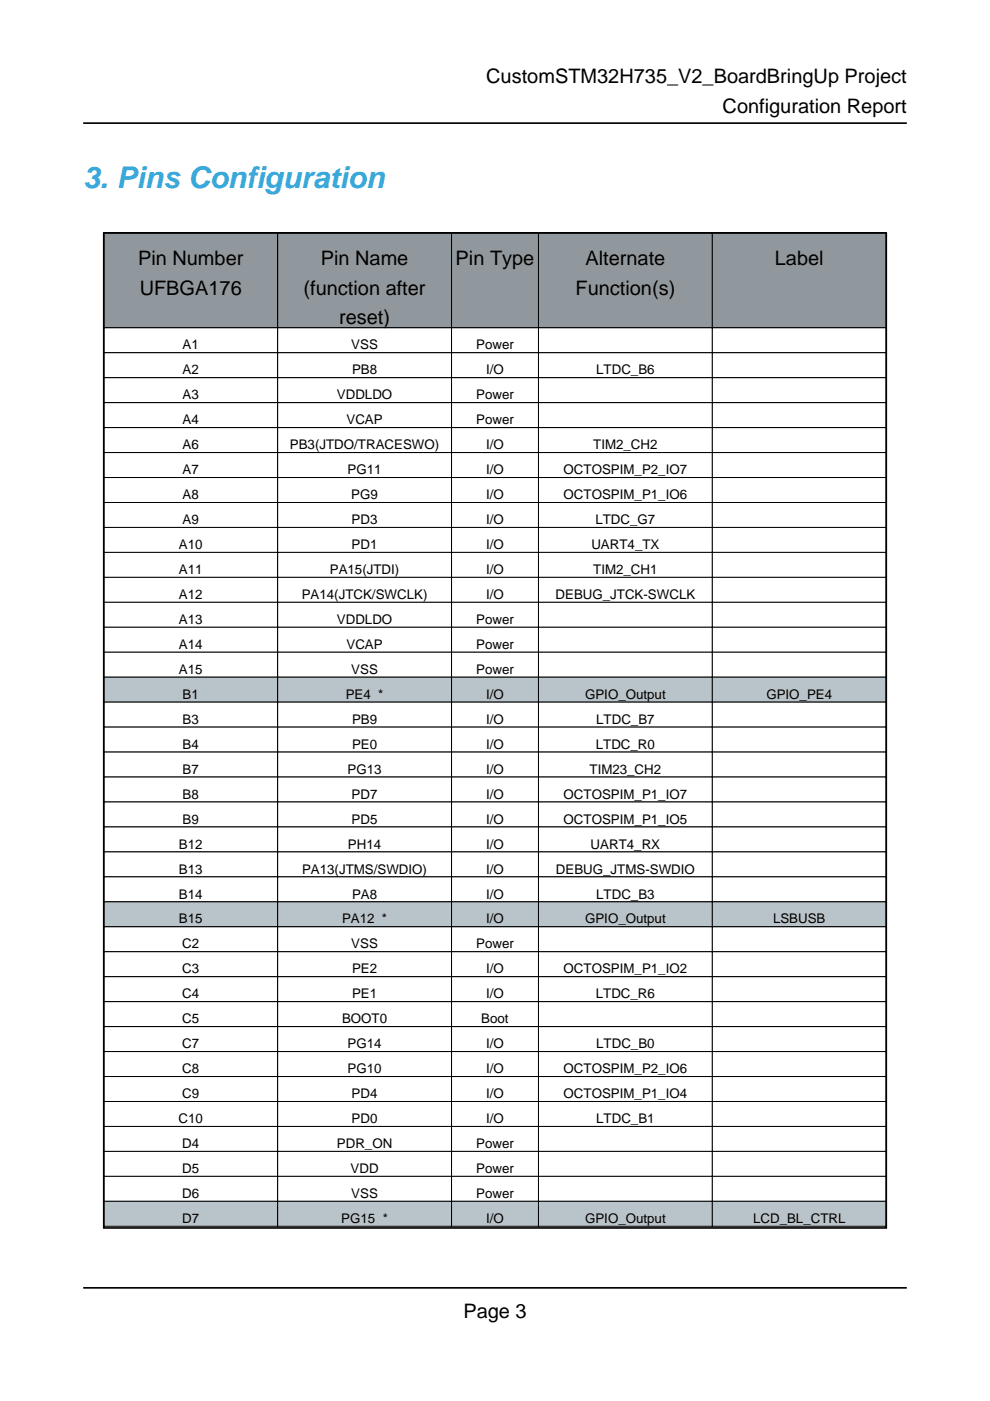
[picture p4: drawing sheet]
<svg xmlns="http://www.w3.org/2000/svg" width="210mm" height="297mm" viewBox="0 0 210 297" stroke-linecap="round" stroke-linejoin="round" font-family="sans-serif">
<defs><g id="words">
<text font-size="6.3" fill="#39a9dc" x="17.6" y="39.9">3. Pins Configuration</text>
<g font-size="4.2">
<text x="103.1" y="17.6">CustomSTM32H735_V2_BoardBringUp Project</text>
<text x="153.2" y="24">Configuration Report</text>
<text x="29.3" y="56.1">Pin Number</text>
<text x="68" y="56.1">Pin Name</text>
<text x="96.6" y="56.1">Pin Type</text>
<text x="124.1" y="56.1">Alternate</text>
<text x="164.3" y="56.1">Label</text>
<text x="29.6" y="62.4">UFBGA176</text>
<text x="64.4" y="62.4">(function after</text>
<text x="122" y="62.4">Function(s)</text>
<text x="71.9" y="68.8">reset)</text>
<text x="98.2" y="279.4">Page 3</text>
</g>
<g font-size="2.8">
<text x="38.7" y="74.1">A1</text>
<text x="74.5" y="74.1">VSS</text>
<text x="101" y="74.1">Power</text>
<text x="38.7" y="79.4">A2</text>
<text x="74.6" y="79.4">PB8</text>
<text x="103.1" y="79.4">I/O</text>
<text x="126.4" y="79.4">LTDC_B6</text>
<text x="38.7" y="84.7">A3</text>
<text x="38.7" y="90">A4</text>
<text x="71.4" y="84.7">VDDLDO</text>
<text x="73.5" y="90">VCAP</text>
<text x="101" y="84.7">Power</text>
<text x="101" y="90">Power</text>
<text x="38.7" y="95.2">A6</text>
<text x="61.5" y="95.2">PB3(JTDO/TRACESWO)</text>
<text x="103.1" y="95.2">I/O</text>
<text x="125.8" y="95.2">TIM2_CH2</text>
<text x="38.7" y="100.5">A7</text>
<text x="73.7" y="100.5">PG11</text>
<text x="103.1" y="100.5">I/O</text>
<text x="119.5" y="100.5">OCTOSPIM_P2_IO7</text>
<text x="38.7" y="105.8">A8</text>
<text x="74.5" y="105.8">PG9</text>
<text x="103.1" y="105.8">I/O</text>
<text x="119.5" y="105.8">OCTOSPIM_P1_IO6</text>
<text x="38.7" y="111.1">A9</text>
<text x="74.6" y="111.1">PD3</text>
<text x="103.1" y="111.1">I/O</text>
<text x="126.2" y="111.1">LTDC_G7</text>
<text x="37.9" y="116.4">A10</text>
<text x="74.6" y="116.4">PD1</text>
<text x="103.1" y="116.4">I/O</text>
<text x="125.4" y="116.4">UART4_TX</text>
<text x="37.9" y="121.7">A11</text>
<text x="69.9" y="121.7">PA15(JTDI)</text>
<text x="103.1" y="121.7">I/O</text>
<text x="125.8" y="121.7">TIM2_CH1</text>
<text x="37.9" y="127">A12</text>
<text x="64" y="127">PA14(JTCK/SWCLK)</text>
<text x="103.1" y="127">I/O</text>
<text x="117.8" y="127">DEBUG_JTCK-SWCLK</text>
<text x="37.9" y="132.3">A13</text>
<text x="37.9" y="137.6">A14</text>
<text x="71.4" y="132.3">VDDLDO</text>
<text x="73.5" y="137.6">VCAP</text>
<text x="101" y="132.3">Power</text>
<text x="101" y="137.6">Power</text>
<text x="37.9" y="142.9">A15</text>
<text x="74.5" y="142.9">VSS</text>
<text x="101" y="142.9">Power</text>
<text x="38.7" y="148.2">B1</text>
<text x="73.3" y="148.2">PE4 *</text>
<text x="103.1" y="148.2">I/O</text>
<text x="124.1" y="148.2">GPIO_Output</text>
<text x="162.5" y="148.2">GPIO_PE4</text>
<text x="38.7" y="153.5">B3</text>
<text x="74.6" y="153.5">PB9</text>
<text x="103.1" y="153.5">I/O</text>
<text x="126.4" y="153.5">LTDC_B7</text>
<text x="38.7" y="158.7">B4</text>
<text x="74.6" y="158.7">PE0</text>
<text x="103.1" y="158.7">I/O</text>
<text x="126.3" y="158.7">LTDC_R0</text>
<text x="38.7" y="164">B7</text>
<text x="73.7" y="164">PG13</text>
<text x="103.1" y="164">I/O</text>
<text x="125" y="164">TIM23_CH2</text>
<text x="38.7" y="169.3">B8</text>
<text x="74.6" y="169.3">PD7</text>
<text x="103.1" y="169.3">I/O</text>
<text x="119.5" y="169.3">OCTOSPIM_P1_IO7</text>
<text x="37.9" y="179.9">B12</text>
<text x="38.7" y="174.6">B9</text>
<text x="73.8" y="179.9">PH14</text>
<text x="74.6" y="174.6">PD5</text>
<text x="103.1" y="174.6">I/O</text>
<text x="103.1" y="179.9">I/O</text>
<text x="119.5" y="174.6">OCTOSPIM_P1_IO5</text>
<text x="125.2" y="179.9">UART4_RX</text>
<text x="37.9" y="185.2">B13</text>
<text x="64.1" y="185.2">PA13(JTMS/SWDIO)</text>
<text x="103.1" y="185.2">I/O</text>
<text x="117.9" y="185.2">DEBUG_JTMS-SWDIO</text>
<text x="37.9" y="190.5">B14</text>
<text x="74.6" y="190.5">PA8</text>
<text x="103.1" y="190.5">I/O</text>
<text x="126.4" y="190.5">LTDC_B3</text>
<text x="37.9" y="195.8">B15</text>
<text x="72.5" y="195.8">PA12 *</text>
<text x="103.1" y="195.8">I/O</text>
<text x="124.1" y="195.8">GPIO_Output</text>
<text x="163.9" y="195.8">LSBUSB</text>
<text x="38.6" y="201.1">C2</text>
<text x="74.5" y="201.1">VSS</text>
<text x="101" y="201.1">Power</text>
<text x="38.6" y="206.4">C3</text>
<text x="74.6" y="206.4">PE2</text>
<text x="103.1" y="206.4">I/O</text>
<text x="119.5" y="206.4">OCTOSPIM_P1_IO2</text>
<text x="38.6" y="211.7">C4</text>
<text x="74.6" y="211.7">PE1</text>
<text x="103.1" y="211.7">I/O</text>
<text x="126.3" y="211.7">LTDC_R6</text>
<text x="38.6" y="217">C5</text>
<text x="72.5" y="217">BOOT0</text>
<text x="102" y="217">Boot</text>
<text x="38.6" y="222.2">C7</text>
<text x="38.6" y="227.5">C8</text>
<text x="73.7" y="222.2">PG14</text>
<text x="73.7" y="227.5">PG10</text>
<text x="103.1" y="222.2">I/O</text>
<text x="103.1" y="227.5">I/O</text>
<text x="119.5" y="227.5">OCTOSPIM_P2_IO6</text>
<text x="126.4" y="222.2">LTDC_B0</text>
<text x="38.6" y="232.8">C9</text>
<text x="74.6" y="232.8">PD4</text>
<text x="103.1" y="232.8">I/O</text>
<text x="119.5" y="232.8">OCTOSPIM_P1_IO4</text>
<text x="37.8" y="238.1">C10</text>
<text x="74.6" y="238.1">PD0</text>
<text x="103.1" y="238.1">I/O</text>
<text x="126.4" y="238.1">LTDC_B1</text>
<text x="38.6" y="243.4">D4</text>
<text x="71.4" y="243.4">PDR_ON</text>
<text x="101" y="243.4">Power</text>
<text x="38.6" y="248.7">D5</text>
<text x="74.3" y="248.7">VDD</text>
<text x="101" y="248.7">Power</text>
<text x="38.6" y="254">D6</text>
<text x="74.5" y="254">VSS</text>
<text x="101" y="254">Power</text>
<text x="38.6" y="259.3">D7</text>
<text x="72.4" y="259.3">PG15 *</text>
<text x="103.1" y="259.3">I/O</text>
<text x="124.1" y="259.3">GPIO_Output</text>
<text x="159.7" y="259.3">LCD_BL_CTRL</text>
</g>
</g></defs>
<path d="M22 260.3v-210.9h165.9v210.9" fill="none" stroke="#000" stroke-width=".35"/>
<path d="M22 49.4h36.9v20.1h-36.9z" fill="#90989e"/>
<path d="M22 49.4h36.9v20.1h-36.9z" fill="none" stroke="#000" stroke-width=".21"/>
<path d="M58.9 49.4h36.8v20.1h-36.8z" fill="#90989e"/>
<path d="M58.9 49.4h36.8v20.1h-36.8z" fill="none" stroke="#000" stroke-width=".21"/>
<path d="M95.7 49.4h18.5v20.1h-18.5z" fill="#90989e"/>
<path d="M95.7 49.4h18.5v20.1h-18.5z" fill="none" stroke="#000" stroke-width=".21"/>
<path d="M114.2 49.4h36.8v20.1h-36.8z" fill="#90989e"/>
<path d="M114.2 49.4h36.8v20.1h-36.8z" fill="none" stroke="#000" stroke-width=".21"/>
<path d="M151 49.4h36.9v20.1h-36.9z" fill="#90989e"/>
<path d="M151 49.4h36.9v20.1h-36.9z" fill="none" stroke="#000" stroke-width=".21"/>
<path d="M22 69.5h36.9v5.3h-36.9z" fill="#fff"/>
<path d="M22 69.5h36.9v5.3h-36.9z" fill="none" stroke="#000" stroke-width=".21"/>
<path d="M58.9 69.5h36.8v5.3h-36.8z" fill="#fff"/>
<path d="M58.9 69.5h36.8v5.3h-36.8z" fill="none" stroke="#000" stroke-width=".21"/>
<path d="M95.7 69.5h18.5v5.3h-18.5z" fill="#fff"/>
<path d="M95.7 69.5h18.5v5.3h-18.5z" fill="none" stroke="#000" stroke-width=".21"/>
<path d="M114.2 69.5h36.8v5.3h-36.8z" fill="#fff"/>
<path d="M114.2 69.5h36.8v5.3h-36.8z" fill="none" stroke="#000" stroke-width=".21"/>
<path d="M151 69.5h36.9v5.3h-36.9z" fill="#fff"/>
<path d="M151 69.5h36.9v5.3h-36.9z" fill="none" stroke="#000" stroke-width=".21"/>
<path d="M22 74.8h36.9v5.3h-36.9z" fill="#fff"/>
<path d="M22 74.8h36.9v5.3h-36.9z" fill="none" stroke="#000" stroke-width=".21"/>
<path d="M58.9 74.8h36.8v5.3h-36.8z" fill="#fff"/>
<path d="M58.9 74.8h36.8v5.3h-36.8z" fill="none" stroke="#000" stroke-width=".21"/>
<path d="M95.7 74.8h18.5v5.3h-18.5z" fill="#fff"/>
<path d="M95.7 74.8h18.5v5.3h-18.5z" fill="none" stroke="#000" stroke-width=".21"/>
<path d="M114.2 74.8h36.8v5.3h-36.8z" fill="#fff"/>
<path d="M114.2 74.8h36.8v5.3h-36.8z" fill="none" stroke="#000" stroke-width=".21"/>
<path d="M151 74.8h36.9v5.3h-36.9z" fill="#fff"/>
<path d="M151 74.8h36.9v5.3h-36.9z" fill="none" stroke="#000" stroke-width=".21"/>
<path d="M22 80.1h36.9v5.3h-36.9z" fill="#fff"/>
<path d="M22 80.1h36.9v5.3h-36.9z" fill="none" stroke="#000" stroke-width=".21"/>
<path d="M58.9 80.1h36.8v5.3h-36.8z" fill="#fff"/>
<path d="M58.9 80.1h36.8v5.3h-36.8z" fill="none" stroke="#000" stroke-width=".21"/>
<path d="M95.7 80.1h18.5v5.3h-18.5z" fill="#fff"/>
<path d="M95.7 80.1h18.5v5.3h-18.5z" fill="none" stroke="#000" stroke-width=".21"/>
<path d="M114.2 80.1h36.8v5.3h-36.8z" fill="#fff"/>
<path d="M114.2 80.1h36.8v5.3h-36.8z" fill="none" stroke="#000" stroke-width=".21"/>
<path d="M151 80.1h36.9v5.3h-36.9z" fill="#fff"/>
<path d="M151 80.1h36.9v5.3h-36.9z" fill="none" stroke="#000" stroke-width=".21"/>
<path d="M22 85.4h36.9v5.3h-36.9z" fill="#fff"/>
<path d="M22 85.4h36.9v5.3h-36.9z" fill="none" stroke="#000" stroke-width=".21"/>
<path d="M58.9 85.4h36.8v5.3h-36.8z" fill="#fff"/>
<path d="M58.9 85.4h36.8v5.3h-36.8z" fill="none" stroke="#000" stroke-width=".21"/>
<path d="M95.7 85.4h18.5v5.3h-18.5z" fill="#fff"/>
<path d="M95.7 85.4h18.5v5.3h-18.5z" fill="none" stroke="#000" stroke-width=".21"/>
<path d="M114.2 85.4h36.8v5.3h-36.8z" fill="#fff"/>
<path d="M114.2 85.4h36.8v5.3h-36.8z" fill="none" stroke="#000" stroke-width=".21"/>
<path d="M151 85.4h36.9v5.3h-36.9z" fill="#fff"/>
<path d="M151 85.4h36.9v5.3h-36.9z" fill="none" stroke="#000" stroke-width=".21"/>
<path d="M22 90.7h36.9v5.3h-36.9z" fill="#fff"/>
<path d="M22 90.7h36.9v5.3h-36.9z" fill="none" stroke="#000" stroke-width=".21"/>
<path d="M58.9 90.7h36.8v5.3h-36.8z" fill="#fff"/>
<path d="M58.9 90.7h36.8v5.3h-36.8z" fill="none" stroke="#000" stroke-width=".21"/>
<path d="M95.7 90.7h18.5v5.3h-18.5z" fill="#fff"/>
<path d="M95.7 90.7h18.5v5.3h-18.5z" fill="none" stroke="#000" stroke-width=".21"/>
<path d="M114.2 90.7h36.8v5.3h-36.8z" fill="#fff"/>
<path d="M114.2 90.7h36.8v5.3h-36.8z" fill="none" stroke="#000" stroke-width=".21"/>
<path d="M151 90.7h36.9v5.3h-36.9z" fill="#fff"/>
<path d="M151 90.7h36.9v5.3h-36.9z" fill="none" stroke="#000" stroke-width=".21"/>
<path d="M22 96h36.9v5.2h-36.9z" fill="#fff"/>
<path d="M22 96h36.9v5.2h-36.9z" fill="none" stroke="#000" stroke-width=".21"/>
<path d="M58.9 96h36.8v5.2h-36.8z" fill="#fff"/>
<path d="M58.9 96h36.8v5.2h-36.8z" fill="none" stroke="#000" stroke-width=".21"/>
<path d="M95.7 96h18.5v5.2h-18.5z" fill="#fff"/>
<path d="M95.7 96h18.5v5.2h-18.5z" fill="none" stroke="#000" stroke-width=".21"/>
<path d="M114.2 96h36.8v5.2h-36.8z" fill="#fff"/>
<path d="M114.2 96h36.8v5.2h-36.8z" fill="none" stroke="#000" stroke-width=".21"/>
<path d="M151 96h36.9v5.2h-36.9z" fill="#fff"/>
<path d="M151 96h36.9v5.2h-36.9z" fill="none" stroke="#000" stroke-width=".21"/>
<path d="M22 101.2h36.9v5.3h-36.9z" fill="#fff"/>
<path d="M22 101.2h36.9v5.3h-36.9z" fill="none" stroke="#000" stroke-width=".21"/>
<path d="M58.9 101.2h36.8v5.3h-36.8z" fill="#fff"/>
<path d="M58.9 101.2h36.8v5.3h-36.8z" fill="none" stroke="#000" stroke-width=".21"/>
<path d="M95.7 101.2h18.5v5.3h-18.5z" fill="#fff"/>
<path d="M95.7 101.2h18.5v5.3h-18.5z" fill="none" stroke="#000" stroke-width=".21"/>
<path d="M114.2 101.2h36.8v5.3h-36.8z" fill="#fff"/>
<path d="M114.2 101.2h36.8v5.3h-36.8z" fill="none" stroke="#000" stroke-width=".21"/>
<path d="M151 101.2h36.9v5.3h-36.9z" fill="#fff"/>
<path d="M151 101.2h36.9v5.3h-36.9z" fill="none" stroke="#000" stroke-width=".21"/>
<path d="M22 106.5h36.9v5.3h-36.9z" fill="#fff"/>
<path d="M22 106.5h36.9v5.3h-36.9z" fill="none" stroke="#000" stroke-width=".21"/>
<path d="M58.9 106.5h36.8v5.3h-36.8z" fill="#fff"/>
<path d="M58.9 106.5h36.8v5.3h-36.8z" fill="none" stroke="#000" stroke-width=".21"/>
<path d="M95.7 106.5h18.5v5.3h-18.5z" fill="#fff"/>
<path d="M95.7 106.5h18.5v5.3h-18.5z" fill="none" stroke="#000" stroke-width=".21"/>
<path d="M114.2 106.5h36.8v5.3h-36.8z" fill="#fff"/>
<path d="M114.2 106.5h36.8v5.3h-36.8z" fill="none" stroke="#000" stroke-width=".21"/>
<path d="M151 106.5h36.9v5.3h-36.9z" fill="#fff"/>
<path d="M151 106.5h36.9v5.3h-36.9z" fill="none" stroke="#000" stroke-width=".21"/>
<path d="M22 111.8h36.9v5.3h-36.9z" fill="#fff"/>
<path d="M22 111.8h36.9v5.3h-36.9z" fill="none" stroke="#000" stroke-width=".21"/>
<path d="M58.9 111.8h36.8v5.3h-36.8z" fill="#fff"/>
<path d="M58.9 111.8h36.8v5.3h-36.8z" fill="none" stroke="#000" stroke-width=".21"/>
<path d="M95.7 111.8h18.5v5.3h-18.5z" fill="#fff"/>
<path d="M95.7 111.8h18.5v5.3h-18.5z" fill="none" stroke="#000" stroke-width=".21"/>
<path d="M114.2 111.8h36.8v5.3h-36.8z" fill="#fff"/>
<path d="M114.2 111.8h36.8v5.3h-36.8z" fill="none" stroke="#000" stroke-width=".21"/>
<path d="M151 111.8h36.9v5.3h-36.9z" fill="#fff"/>
<path d="M151 111.8h36.9v5.3h-36.9z" fill="none" stroke="#000" stroke-width=".21"/>
<path d="M22 117.1h36.9v5.3h-36.9z" fill="#fff"/>
<path d="M22 117.1h36.9v5.3h-36.9z" fill="none" stroke="#000" stroke-width=".21"/>
<path d="M58.9 117.1h36.8v5.3h-36.8z" fill="#fff"/>
<path d="M58.9 117.1h36.8v5.3h-36.8z" fill="none" stroke="#000" stroke-width=".21"/>
<path d="M95.7 117.1h18.5v5.3h-18.5z" fill="#fff"/>
<path d="M95.7 117.1h18.5v5.3h-18.5z" fill="none" stroke="#000" stroke-width=".21"/>
<path d="M114.2 117.1h36.8v5.3h-36.8z" fill="#fff"/>
<path d="M114.2 117.1h36.8v5.3h-36.8z" fill="none" stroke="#000" stroke-width=".21"/>
<path d="M151 117.1h36.9v5.3h-36.9z" fill="#fff"/>
<path d="M151 117.1h36.9v5.3h-36.9z" fill="none" stroke="#000" stroke-width=".21"/>
<path d="M22 122.4h36.9v5.3h-36.9z" fill="#fff"/>
<path d="M22 122.4h36.9v5.3h-36.9z" fill="none" stroke="#000" stroke-width=".21"/>
<path d="M58.9 122.4h36.8v5.3h-36.8z" fill="#fff"/>
<path d="M58.9 122.4h36.8v5.3h-36.8z" fill="none" stroke="#000" stroke-width=".21"/>
<path d="M95.7 122.4h18.5v5.3h-18.5z" fill="#fff"/>
<path d="M95.7 122.4h18.5v5.3h-18.5z" fill="none" stroke="#000" stroke-width=".21"/>
<path d="M114.2 122.4h36.8v5.3h-36.8z" fill="#fff"/>
<path d="M114.2 122.4h36.8v5.3h-36.8z" fill="none" stroke="#000" stroke-width=".21"/>
<path d="M151 122.4h36.9v5.3h-36.9z" fill="#fff"/>
<path d="M151 122.4h36.9v5.3h-36.9z" fill="none" stroke="#000" stroke-width=".21"/>
<path d="M22 127.7h36.9v5.3h-36.9z" fill="#fff"/>
<path d="M22 127.7h36.9v5.3h-36.9z" fill="none" stroke="#000" stroke-width=".21"/>
<path d="M58.9 127.7h36.8v5.3h-36.8z" fill="#fff"/>
<path d="M58.9 127.7h36.8v5.3h-36.8z" fill="none" stroke="#000" stroke-width=".21"/>
<path d="M95.7 127.7h18.5v5.3h-18.5z" fill="#fff"/>
<path d="M95.7 127.7h18.5v5.3h-18.5z" fill="none" stroke="#000" stroke-width=".21"/>
<path d="M114.2 127.7h36.8v5.3h-36.8z" fill="#fff"/>
<path d="M114.2 127.7h36.8v5.3h-36.8z" fill="none" stroke="#000" stroke-width=".21"/>
<path d="M151 127.7h36.9v5.3h-36.9z" fill="#fff"/>
<path d="M151 127.7h36.9v5.3h-36.9z" fill="none" stroke="#000" stroke-width=".21"/>
<path d="M22 133h36.9v5.3h-36.9z" fill="#fff"/>
<path d="M22 133h36.9v5.3h-36.9z" fill="none" stroke="#000" stroke-width=".21"/>
<path d="M58.9 133h36.8v5.3h-36.8z" fill="#fff"/>
<path d="M58.9 133h36.8v5.3h-36.8z" fill="none" stroke="#000" stroke-width=".21"/>
<path d="M95.7 133h18.5v5.3h-18.5z" fill="#fff"/>
<path d="M95.7 133h18.5v5.3h-18.5z" fill="none" stroke="#000" stroke-width=".21"/>
<path d="M114.2 133h36.8v5.3h-36.8z" fill="#fff"/>
<path d="M114.2 133h36.8v5.3h-36.8z" fill="none" stroke="#000" stroke-width=".21"/>
<path d="M151 133h36.9v5.3h-36.9z" fill="#fff"/>
<path d="M151 133h36.9v5.3h-36.9z" fill="none" stroke="#000" stroke-width=".21"/>
<path d="M22 138.3h36.9v5.3h-36.9z" fill="#fff"/>
<path d="M22 138.3h36.9v5.3h-36.9z" fill="none" stroke="#000" stroke-width=".21"/>
<path d="M58.9 138.3h36.8v5.3h-36.8z" fill="#fff"/>
<path d="M58.9 138.3h36.8v5.3h-36.8z" fill="none" stroke="#000" stroke-width=".21"/>
<path d="M95.7 138.3h18.5v5.3h-18.5z" fill="#fff"/>
<path d="M95.7 138.3h18.5v5.3h-18.5z" fill="none" stroke="#000" stroke-width=".21"/>
<path d="M114.2 138.3h36.8v5.3h-36.8z" fill="#fff"/>
<path d="M114.2 138.3h36.8v5.3h-36.8z" fill="none" stroke="#000" stroke-width=".21"/>
<path d="M151 138.3h36.9v5.3h-36.9z" fill="#fff"/>
<path d="M151 138.3h36.9v5.3h-36.9z" fill="none" stroke="#000" stroke-width=".21"/>
<path d="M22 143.6h36.9v5.3h-36.9z" fill="#b9c4ca"/>
<path d="M22 143.6h36.9v5.3h-36.9z" fill="none" stroke="#000" stroke-width=".21"/>
<path d="M58.9 143.6h36.8v5.3h-36.8z" fill="#b9c4ca"/>
<path d="M58.9 143.6h36.8v5.3h-36.8z" fill="none" stroke="#000" stroke-width=".21"/>
<path d="M95.7 143.6h18.5v5.3h-18.5z" fill="#b9c4ca"/>
<path d="M95.7 143.6h18.5v5.3h-18.5z" fill="none" stroke="#000" stroke-width=".21"/>
<path d="M114.2 143.6h36.8v5.3h-36.8z" fill="#b9c4ca"/>
<path d="M114.2 143.6h36.8v5.3h-36.8z" fill="none" stroke="#000" stroke-width=".21"/>
<path d="M151 143.6h36.9v5.3h-36.9z" fill="#b9c4ca"/>
<path d="M151 143.6h36.9v5.3h-36.9z" fill="none" stroke="#000" stroke-width=".21"/>
<path d="M22 148.9h36.9v5.3h-36.9z" fill="#fff"/>
<path d="M22 148.9h36.9v5.3h-36.9z" fill="none" stroke="#000" stroke-width=".21"/>
<path d="M58.9 148.9h36.8v5.3h-36.8z" fill="#fff"/>
<path d="M58.9 148.9h36.8v5.3h-36.8z" fill="none" stroke="#000" stroke-width=".21"/>
<path d="M95.7 148.9h18.5v5.3h-18.5z" fill="#fff"/>
<path d="M95.7 148.9h18.5v5.3h-18.5z" fill="none" stroke="#000" stroke-width=".21"/>
<path d="M114.2 148.9h36.8v5.3h-36.8z" fill="#fff"/>
<path d="M114.2 148.9h36.8v5.3h-36.8z" fill="none" stroke="#000" stroke-width=".21"/>
<path d="M151 148.9h36.9v5.3h-36.9z" fill="#fff"/>
<path d="M151 148.9h36.9v5.3h-36.9z" fill="none" stroke="#000" stroke-width=".21"/>
<path d="M22 154.2h36.9v5.3h-36.9z" fill="#fff"/>
<path d="M22 154.2h36.9v5.3h-36.9z" fill="none" stroke="#000" stroke-width=".21"/>
<path d="M58.9 154.2h36.8v5.3h-36.8z" fill="#fff"/>
<path d="M58.9 154.2h36.8v5.3h-36.8z" fill="none" stroke="#000" stroke-width=".21"/>
<path d="M95.7 154.2h18.5v5.3h-18.5z" fill="#fff"/>
<path d="M95.7 154.2h18.5v5.3h-18.5z" fill="none" stroke="#000" stroke-width=".21"/>
<path d="M114.2 154.2h36.8v5.3h-36.8z" fill="#fff"/>
<path d="M114.2 154.2h36.8v5.3h-36.8z" fill="none" stroke="#000" stroke-width=".21"/>
<path d="M151 154.2h36.9v5.3h-36.9z" fill="#fff"/>
<path d="M151 154.2h36.9v5.3h-36.9z" fill="none" stroke="#000" stroke-width=".21"/>
<path d="M22 159.5h36.9v5.2h-36.9z" fill="#fff"/>
<path d="M22 159.5h36.9v5.2h-36.9z" fill="none" stroke="#000" stroke-width=".21"/>
<path d="M58.9 159.5h36.8v5.2h-36.8z" fill="#fff"/>
<path d="M58.9 159.5h36.8v5.2h-36.8z" fill="none" stroke="#000" stroke-width=".21"/>
<path d="M95.7 159.5h18.5v5.2h-18.5z" fill="#fff"/>
<path d="M95.7 159.5h18.5v5.2h-18.5z" fill="none" stroke="#000" stroke-width=".21"/>
<path d="M114.2 159.5h36.8v5.2h-36.8z" fill="#fff"/>
<path d="M114.2 159.5h36.8v5.2h-36.8z" fill="none" stroke="#000" stroke-width=".21"/>
<path d="M151 159.5h36.9v5.2h-36.9z" fill="#fff"/>
<path d="M151 159.5h36.9v5.2h-36.9z" fill="none" stroke="#000" stroke-width=".21"/>
<path d="M22 164.7h36.9v5.3h-36.9z" fill="#fff"/>
<path d="M22 164.7h36.9v5.3h-36.9z" fill="none" stroke="#000" stroke-width=".21"/>
<path d="M58.9 164.7h36.8v5.3h-36.8z" fill="#fff"/>
<path d="M58.9 164.7h36.8v5.3h-36.8z" fill="none" stroke="#000" stroke-width=".21"/>
<path d="M95.7 164.7h18.5v5.3h-18.5z" fill="#fff"/>
<path d="M95.7 164.7h18.5v5.3h-18.5z" fill="none" stroke="#000" stroke-width=".21"/>
<path d="M114.2 164.7h36.8v5.3h-36.8z" fill="#fff"/>
<path d="M114.2 164.7h36.8v5.3h-36.8z" fill="none" stroke="#000" stroke-width=".21"/>
<path d="M151 164.7h36.9v5.3h-36.9z" fill="#fff"/>
<path d="M151 164.7h36.9v5.3h-36.9z" fill="none" stroke="#000" stroke-width=".21"/>
<path d="M22 170h36.9v5.3h-36.9z" fill="#fff"/>
<path d="M22 170h36.9v5.3h-36.9z" fill="none" stroke="#000" stroke-width=".21"/>
<path d="M58.9 170h36.8v5.3h-36.8z" fill="#fff"/>
<path d="M58.9 170h36.8v5.3h-36.8z" fill="none" stroke="#000" stroke-width=".21"/>
<path d="M95.7 170h18.5v5.3h-18.5z" fill="#fff"/>
<path d="M95.7 170h18.5v5.3h-18.5z" fill="none" stroke="#000" stroke-width=".21"/>
<path d="M114.2 170h36.8v5.3h-36.8z" fill="#fff"/>
<path d="M114.2 170h36.8v5.3h-36.8z" fill="none" stroke="#000" stroke-width=".21"/>
<path d="M151 170h36.9v5.3h-36.9z" fill="#fff"/>
<path d="M151 170h36.9v5.3h-36.9z" fill="none" stroke="#000" stroke-width=".21"/>
<path d="M22 175.3h36.9v5.3h-36.9z" fill="#fff"/>
<path d="M22 175.3h36.9v5.3h-36.9z" fill="none" stroke="#000" stroke-width=".21"/>
<path d="M58.9 175.3h36.8v5.3h-36.8z" fill="#fff"/>
<path d="M58.9 175.3h36.8v5.3h-36.8z" fill="none" stroke="#000" stroke-width=".21"/>
<path d="M95.7 175.3h18.5v5.3h-18.5z" fill="#fff"/>
<path d="M95.7 175.3h18.5v5.3h-18.5z" fill="none" stroke="#000" stroke-width=".21"/>
<path d="M114.2 175.3h36.8v5.3h-36.8z" fill="#fff"/>
<path d="M114.2 175.3h36.8v5.3h-36.8z" fill="none" stroke="#000" stroke-width=".21"/>
<path d="M151 175.3h36.9v5.3h-36.9z" fill="#fff"/>
<path d="M151 175.3h36.9v5.3h-36.9z" fill="none" stroke="#000" stroke-width=".21"/>
<path d="M22 180.6h36.9v5.3h-36.9z" fill="#fff"/>
<path d="M22 180.6h36.9v5.3h-36.9z" fill="none" stroke="#000" stroke-width=".21"/>
<path d="M58.9 180.6h36.8v5.3h-36.8z" fill="#fff"/>
<path d="M58.9 180.6h36.8v5.3h-36.8z" fill="none" stroke="#000" stroke-width=".21"/>
<path d="M95.7 180.6h18.5v5.3h-18.5z" fill="#fff"/>
<path d="M95.7 180.6h18.5v5.3h-18.5z" fill="none" stroke="#000" stroke-width=".21"/>
<path d="M114.2 180.6h36.8v5.3h-36.8z" fill="#fff"/>
<path d="M114.2 180.6h36.8v5.3h-36.8z" fill="none" stroke="#000" stroke-width=".21"/>
<path d="M151 180.6h36.9v5.3h-36.9z" fill="#fff"/>
<path d="M151 180.6h36.9v5.3h-36.9z" fill="none" stroke="#000" stroke-width=".21"/>
<path d="M22 185.9h36.9v5.3h-36.9z" fill="#fff"/>
<path d="M22 185.9h36.9v5.3h-36.9z" fill="none" stroke="#000" stroke-width=".21"/>
<path d="M58.9 185.9h36.8v5.3h-36.8z" fill="#fff"/>
<path d="M58.9 185.9h36.8v5.3h-36.8z" fill="none" stroke="#000" stroke-width=".21"/>
<path d="M95.7 185.9h18.5v5.3h-18.5z" fill="#fff"/>
<path d="M95.7 185.9h18.5v5.3h-18.5z" fill="none" stroke="#000" stroke-width=".21"/>
<path d="M114.2 185.9h36.8v5.3h-36.8z" fill="#fff"/>
<path d="M114.2 185.9h36.8v5.3h-36.8z" fill="none" stroke="#000" stroke-width=".21"/>
<path d="M151 185.9h36.9v5.3h-36.9z" fill="#fff"/>
<path d="M151 185.9h36.9v5.3h-36.9z" fill="none" stroke="#000" stroke-width=".21"/>
<path d="M22 191.2h36.9v5.3h-36.9z" fill="#b9c4ca"/>
<path d="M22 191.2h36.9v5.3h-36.9z" fill="none" stroke="#000" stroke-width=".21"/>
<path d="M58.9 191.2h36.8v5.3h-36.8z" fill="#b9c4ca"/>
<path d="M58.9 191.2h36.8v5.3h-36.8z" fill="none" stroke="#000" stroke-width=".21"/>
<path d="M95.7 191.2h18.5v5.3h-18.5z" fill="#b9c4ca"/>
<path d="M95.7 191.2h18.5v5.3h-18.5z" fill="none" stroke="#000" stroke-width=".21"/>
<path d="M114.2 191.2h36.8v5.3h-36.8z" fill="#b9c4ca"/>
<path d="M114.2 191.2h36.8v5.3h-36.8z" fill="none" stroke="#000" stroke-width=".21"/>
<path d="M151 191.2h36.9v5.3h-36.9z" fill="#b9c4ca"/>
<path d="M151 191.2h36.9v5.3h-36.9z" fill="none" stroke="#000" stroke-width=".21"/>
<path d="M22 196.5h36.9v5.3h-36.9z" fill="#fff"/>
<path d="M22 196.5h36.9v5.3h-36.9z" fill="none" stroke="#000" stroke-width=".21"/>
<path d="M58.9 196.5h36.8v5.3h-36.8z" fill="#fff"/>
<path d="M58.9 196.5h36.8v5.3h-36.8z" fill="none" stroke="#000" stroke-width=".21"/>
<path d="M95.7 196.5h18.5v5.3h-18.5z" fill="#fff"/>
<path d="M95.7 196.5h18.5v5.3h-18.5z" fill="none" stroke="#000" stroke-width=".21"/>
<path d="M114.2 196.5h36.8v5.3h-36.8z" fill="#fff"/>
<path d="M114.2 196.5h36.8v5.3h-36.8z" fill="none" stroke="#000" stroke-width=".21"/>
<path d="M151 196.5h36.9v5.3h-36.9z" fill="#fff"/>
<path d="M151 196.5h36.9v5.3h-36.9z" fill="none" stroke="#000" stroke-width=".21"/>
<path d="M22 201.8h36.9v5.3h-36.9z" fill="#fff"/>
<path d="M22 201.8h36.9v5.3h-36.9z" fill="none" stroke="#000" stroke-width=".21"/>
<path d="M58.9 201.8h36.8v5.3h-36.8z" fill="#fff"/>
<path d="M58.9 201.8h36.8v5.3h-36.8z" fill="none" stroke="#000" stroke-width=".21"/>
<path d="M95.7 201.8h18.5v5.3h-18.5z" fill="#fff"/>
<path d="M95.7 201.8h18.5v5.3h-18.5z" fill="none" stroke="#000" stroke-width=".21"/>
<path d="M114.2 201.8h36.8v5.3h-36.8z" fill="#fff"/>
<path d="M114.2 201.8h36.8v5.3h-36.8z" fill="none" stroke="#000" stroke-width=".21"/>
<path d="M151 201.8h36.9v5.3h-36.9z" fill="#fff"/>
<path d="M151 201.8h36.9v5.3h-36.9z" fill="none" stroke="#000" stroke-width=".21"/>
<path d="M22 207.1h36.9v5.3h-36.9z" fill="#fff"/>
<path d="M22 207.1h36.9v5.3h-36.9z" fill="none" stroke="#000" stroke-width=".21"/>
<path d="M58.9 207.1h36.8v5.3h-36.8z" fill="#fff"/>
<path d="M58.9 207.1h36.8v5.3h-36.8z" fill="none" stroke="#000" stroke-width=".21"/>
<path d="M95.7 207.1h18.5v5.3h-18.5z" fill="#fff"/>
<path d="M95.7 207.1h18.5v5.3h-18.5z" fill="none" stroke="#000" stroke-width=".21"/>
<path d="M114.2 207.1h36.8v5.3h-36.8z" fill="#fff"/>
<path d="M114.2 207.1h36.8v5.3h-36.8z" fill="none" stroke="#000" stroke-width=".21"/>
<path d="M151 207.1h36.9v5.3h-36.9z" fill="#fff"/>
<path d="M151 207.1h36.9v5.3h-36.9z" fill="none" stroke="#000" stroke-width=".21"/>
<path d="M22 212.4h36.9v5.3h-36.9z" fill="#fff"/>
<path d="M22 212.4h36.9v5.3h-36.9z" fill="none" stroke="#000" stroke-width=".21"/>
<path d="M58.9 212.4h36.8v5.3h-36.8z" fill="#fff"/>
<path d="M58.9 212.4h36.8v5.3h-36.8z" fill="none" stroke="#000" stroke-width=".21"/>
<path d="M95.7 212.4h18.5v5.3h-18.5z" fill="#fff"/>
<path d="M95.7 212.4h18.5v5.3h-18.5z" fill="none" stroke="#000" stroke-width=".21"/>
<path d="M114.2 212.4h36.8v5.3h-36.8z" fill="#fff"/>
<path d="M114.2 212.4h36.8v5.3h-36.8z" fill="none" stroke="#000" stroke-width=".21"/>
<path d="M151 212.4h36.9v5.3h-36.9z" fill="#fff"/>
<path d="M151 212.4h36.9v5.3h-36.9z" fill="none" stroke="#000" stroke-width=".21"/>
<path d="M22 217.7h36.9v5.3h-36.9z" fill="#fff"/>
<path d="M22 217.7h36.9v5.3h-36.9z" fill="none" stroke="#000" stroke-width=".21"/>
<path d="M58.9 217.7h36.8v5.3h-36.8z" fill="#fff"/>
<path d="M58.9 217.7h36.8v5.3h-36.8z" fill="none" stroke="#000" stroke-width=".21"/>
<path d="M95.7 217.7h18.5v5.3h-18.5z" fill="#fff"/>
<path d="M95.7 217.7h18.5v5.3h-18.5z" fill="none" stroke="#000" stroke-width=".21"/>
<path d="M114.2 217.7h36.8v5.3h-36.8z" fill="#fff"/>
<path d="M114.2 217.7h36.8v5.3h-36.8z" fill="none" stroke="#000" stroke-width=".21"/>
<path d="M151 217.7h36.9v5.3h-36.9z" fill="#fff"/>
<path d="M151 217.7h36.9v5.3h-36.9z" fill="none" stroke="#000" stroke-width=".21"/>
<path d="M22 223h36.9v5.2h-36.9z" fill="#fff"/>
<path d="M22 223h36.9v5.2h-36.9z" fill="none" stroke="#000" stroke-width=".21"/>
<path d="M58.9 223h36.8v5.2h-36.8z" fill="#fff"/>
<path d="M58.9 223h36.8v5.2h-36.8z" fill="none" stroke="#000" stroke-width=".21"/>
<path d="M95.7 223h18.5v5.2h-18.5z" fill="#fff"/>
<path d="M95.7 223h18.5v5.2h-18.5z" fill="none" stroke="#000" stroke-width=".21"/>
<path d="M114.2 223h36.8v5.2h-36.8z" fill="#fff"/>
<path d="M114.2 223h36.8v5.2h-36.8z" fill="none" stroke="#000" stroke-width=".21"/>
<path d="M151 223h36.9v5.2h-36.9z" fill="#fff"/>
<path d="M151 223h36.9v5.2h-36.9z" fill="none" stroke="#000" stroke-width=".21"/>
<path d="M22 228.2h36.9v5.3h-36.9z" fill="#fff"/>
<path d="M22 228.2h36.9v5.3h-36.9z" fill="none" stroke="#000" stroke-width=".21"/>
<path d="M58.9 228.2h36.8v5.3h-36.8z" fill="#fff"/>
<path d="M58.9 228.2h36.8v5.3h-36.8z" fill="none" stroke="#000" stroke-width=".21"/>
<path d="M95.7 228.2h18.5v5.3h-18.5z" fill="#fff"/>
<path d="M95.7 228.2h18.5v5.3h-18.5z" fill="none" stroke="#000" stroke-width=".21"/>
<path d="M114.2 228.2h36.8v5.3h-36.8z" fill="#fff"/>
<path d="M114.2 228.2h36.8v5.3h-36.8z" fill="none" stroke="#000" stroke-width=".21"/>
<path d="M151 228.2h36.9v5.3h-36.9z" fill="#fff"/>
<path d="M151 228.2h36.9v5.3h-36.9z" fill="none" stroke="#000" stroke-width=".21"/>
<path d="M22 233.5h36.9v5.3h-36.9z" fill="#fff"/>
<path d="M22 233.5h36.9v5.3h-36.9z" fill="none" stroke="#000" stroke-width=".21"/>
<path d="M58.9 233.5h36.8v5.3h-36.8z" fill="#fff"/>
<path d="M58.9 233.5h36.8v5.3h-36.8z" fill="none" stroke="#000" stroke-width=".21"/>
<path d="M95.7 233.5h18.5v5.3h-18.5z" fill="#fff"/>
<path d="M95.7 233.5h18.5v5.3h-18.5z" fill="none" stroke="#000" stroke-width=".21"/>
<path d="M114.2 233.5h36.8v5.3h-36.8z" fill="#fff"/>
<path d="M114.2 233.5h36.8v5.3h-36.8z" fill="none" stroke="#000" stroke-width=".21"/>
<path d="M151 233.5h36.9v5.3h-36.9z" fill="#fff"/>
<path d="M151 233.5h36.9v5.3h-36.9z" fill="none" stroke="#000" stroke-width=".21"/>
<path d="M22 238.8h36.9v5.3h-36.9z" fill="#fff"/>
<path d="M22 238.8h36.9v5.3h-36.9z" fill="none" stroke="#000" stroke-width=".21"/>
<path d="M58.9 238.8h36.8v5.3h-36.8z" fill="#fff"/>
<path d="M58.9 238.8h36.8v5.3h-36.8z" fill="none" stroke="#000" stroke-width=".21"/>
<path d="M95.7 238.8h18.5v5.3h-18.5z" fill="#fff"/>
<path d="M95.7 238.8h18.5v5.3h-18.5z" fill="none" stroke="#000" stroke-width=".21"/>
<path d="M114.2 238.8h36.8v5.3h-36.8z" fill="#fff"/>
<path d="M114.2 238.8h36.8v5.3h-36.8z" fill="none" stroke="#000" stroke-width=".21"/>
<path d="M151 238.8h36.9v5.3h-36.9z" fill="#fff"/>
<path d="M151 238.8h36.9v5.3h-36.9z" fill="none" stroke="#000" stroke-width=".21"/>
<path d="M22 244.1h36.9v5.3h-36.9z" fill="#fff"/>
<path d="M22 244.1h36.9v5.3h-36.9z" fill="none" stroke="#000" stroke-width=".21"/>
<path d="M58.9 244.1h36.8v5.3h-36.8z" fill="#fff"/>
<path d="M58.9 244.1h36.8v5.3h-36.8z" fill="none" stroke="#000" stroke-width=".21"/>
<path d="M95.7 244.1h18.5v5.3h-18.5z" fill="#fff"/>
<path d="M95.7 244.1h18.5v5.3h-18.5z" fill="none" stroke="#000" stroke-width=".21"/>
<path d="M114.2 244.1h36.8v5.3h-36.8z" fill="#fff"/>
<path d="M114.2 244.1h36.8v5.3h-36.8z" fill="none" stroke="#000" stroke-width=".21"/>
<path d="M151 244.1h36.9v5.3h-36.9z" fill="#fff"/>
<path d="M151 244.1h36.9v5.3h-36.9z" fill="none" stroke="#000" stroke-width=".21"/>
<path d="M22 249.4h36.9v5.3h-36.9z" fill="#fff"/>
<path d="M22 249.4h36.9v5.3h-36.9z" fill="none" stroke="#000" stroke-width=".21"/>
<path d="M58.9 249.4h36.8v5.3h-36.8z" fill="#fff"/>
<path d="M58.9 249.4h36.8v5.3h-36.8z" fill="none" stroke="#000" stroke-width=".21"/>
<path d="M95.7 249.4h18.5v5.3h-18.5z" fill="#fff"/>
<path d="M95.7 249.4h18.5v5.3h-18.5z" fill="none" stroke="#000" stroke-width=".21"/>
<path d="M114.2 249.4h36.8v5.3h-36.8z" fill="#fff"/>
<path d="M114.2 249.4h36.8v5.3h-36.8z" fill="none" stroke="#000" stroke-width=".21"/>
<path d="M151 249.4h36.9v5.3h-36.9z" fill="#fff"/>
<path d="M151 249.4h36.9v5.3h-36.9z" fill="none" stroke="#000" stroke-width=".21"/>
<path d="M22 254.7h36.9v5.3h-36.9z" fill="#b9c4ca"/>
<path d="M22 254.7h36.9v5.3h-36.9z" fill="none" stroke="#000" stroke-width=".21"/>
<path d="M58.9 254.7h36.8v5.3h-36.8z" fill="#b9c4ca"/>
<path d="M58.9 254.7h36.8v5.3h-36.8z" fill="none" stroke="#000" stroke-width=".21"/>
<path d="M95.7 254.7h18.5v5.3h-18.5z" fill="#b9c4ca"/>
<path d="M95.7 254.7h18.5v5.3h-18.5z" fill="none" stroke="#000" stroke-width=".21"/>
<path d="M114.2 254.7h36.8v5.3h-36.8z" fill="#b9c4ca"/>
<path d="M114.2 254.7h36.8v5.3h-36.8z" fill="none" stroke="#000" stroke-width=".21"/>
<path d="M151 254.7h36.9v5.3h-36.9z" fill="#b9c4ca"/>
<path d="M151 254.7h36.9v5.3h-36.9z" fill="none" stroke="#000" stroke-width=".21"/>
<path d="M17.6 26.1h174.7M22 49.4h165.9v210.9h-165.9zM17.6 273h174.7" fill="none" stroke="#000" stroke-width=".35"/>
<use href="#words"/>
</svg>
